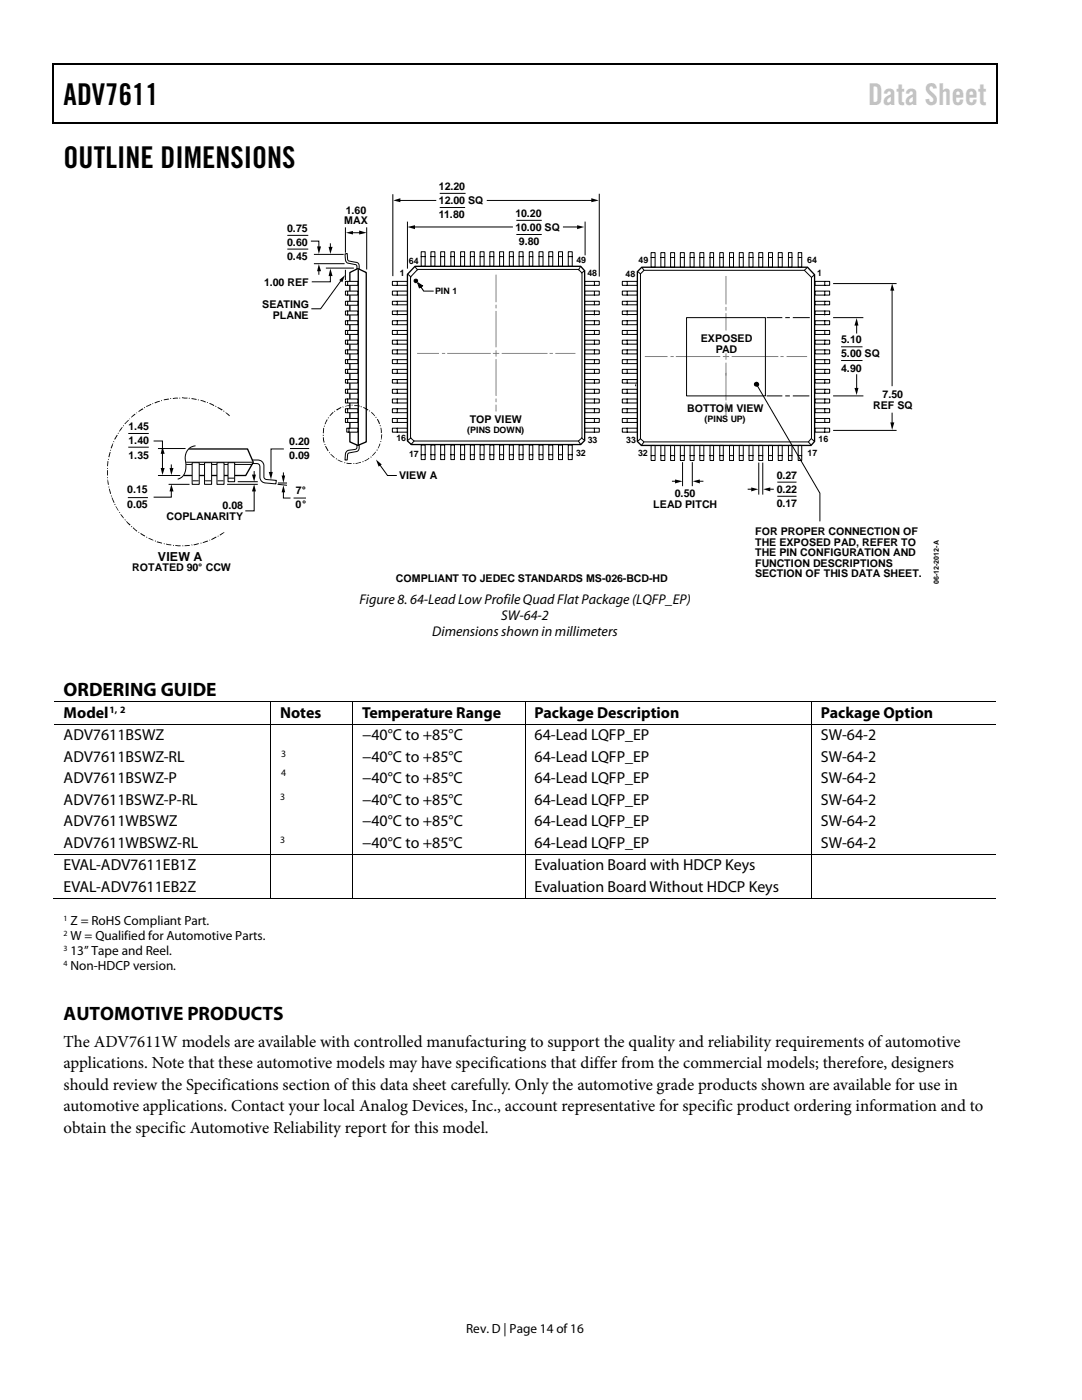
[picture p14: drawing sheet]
<svg xmlns="http://www.w3.org/2000/svg" width="216mm" height="279mm" viewBox="0 0 216 279" stroke-linecap="round" stroke-linejoin="round" font-family="sans-serif">
<defs><g id="words">
<g font-size="6">
<text x="12.7" y="21">ADV7611</text>
<text x="12.7" y="33.6">OUTLINE DIMENSIONS</text>
</g>
<text font-size="6" fill="#c1c1c1" x="173.2" y="21">Data Sheet</text>
<g font-size="3.9">
<text x="12.7" y="139">ORDERING GUIDE</text>
<text x="12.7" y="203.5">AUTOMOTIVE PRODUCTS</text>
</g>
<g font-size="3.3">
<text x="12.7" y="208.9">The ADV7611W models are available with controlled manufacturing to support the quality and reliability requirements of automotive</text>
<text x="12.7" y="213.2">applications. Note that these automotive models may have specifications that differ from the commercial models; therefore, designers</text>
<text x="12.7" y="221.8">automotive applications. Contact your local Analog Devices, Inc., account representative for specific product ordering information and to</text>
<text x="12.7" y="217.5">should review the Specifications section of this data sheet carefully. Only the automotive grade products shown are available for use in</text>
<text x="12.7" y="226">obtain the specific Automotive Reliability report for this model.</text>
</g>
<g font-size="3.2">
<text x="12.7" y="143.3">Model</text>
<text x="55.9" y="143.3">Notes</text>
<text x="72.2" y="143.3">Temperature Range</text>
<text x="106.7" y="143.3">Package Description</text>
<text x="163.8" y="143.3">Package Option</text>
<text x="12.7" y="147.7">ADV7611BSWZ</text>
<text x="72.2" y="147.7">−40°C to +85°C</text>
<text x="106.7" y="147.7">64-Lead LQFP_EP</text>
<text x="163.8" y="147.7">SW-64-2</text>
<text x="12.7" y="152">ADV7611BSWZ-RL</text>
<text x="72.2" y="152">−40°C to +85°C</text>
<text x="106.7" y="152">64-Lead LQFP_EP</text>
<text x="163.8" y="152">SW-64-2</text>
<text x="12.7" y="156.3">ADV7611BSWZ-P</text>
<text x="12.7" y="160.6">ADV7611BSWZ-P-RL</text>
<text x="72.2" y="160.6">−40°C to +85°C</text>
<text x="72.2" y="156.3">−40°C to +85°C</text>
<text x="106.7" y="160.6">64-Lead LQFP_EP</text>
<text x="106.7" y="156.3">64-Lead LQFP_EP</text>
<text x="163.8" y="160.6">SW-64-2</text>
<text x="163.8" y="156.3">SW-64-2</text>
<text x="12.7" y="164.9">ADV7611WBSWZ</text>
<text x="72.2" y="164.9">−40°C to +85°C</text>
<text x="106.7" y="164.9">64-Lead LQFP_EP</text>
<text x="163.8" y="164.9">SW-64-2</text>
<text x="12.7" y="169.2">ADV7611WBSWZ-RL</text>
<text x="12.7" y="173.7">EVAL-ADV7611EB1Z</text>
<text x="72.2" y="169.2">−40°C to +85°C</text>
<text x="106.7" y="169.2">64-Lead LQFP_EP</text>
<text x="106.7" y="173.7">Evaluation Board with HDCP Keys</text>
<text x="163.8" y="169.2">SW-64-2</text>
<text x="12.7" y="178">EVAL-ADV7611EB2Z</text>
<text x="106.7" y="178">Evaluation Board Without HDCP Keys</text>
</g>
<g font-size="2.8">
<text x="71.7" y="120.6">Figure 8. 64-Lead Low Profile Quad Flat Package (LQFP_EP)</text>
<text x="100" y="123.8">SW-64-2</text>
<text x="86.3" y="127">Dimensions shown in millimeters</text>
</g>
<g font-size="2.6">
<text x="14.1" y="184.7">Z = RoHS Compliant Part.</text>
<text x="14.1" y="187.7">W = Qualified for Automotive Parts.</text>
<text x="14.1" y="190.7">13” Tape and Reel.</text>
<text x="14.1" y="193.7">Non-HDCP version.</text>
<text x="93" y="266">Rev. D | Page 14 of 16</text>
</g>
<text font-size="2.5" x="31.5" y="111.9">VIEW A</text>
<g font-size="2.1">
<text x="87.6" y="37.9">12.20</text>
<text x="87.6" y="40.8">12.00 SQ</text>
<text x="57.3" y="46.3">0.75</text>
<text x="68.7" y="44.8">MAX</text>
<text x="69" y="42.7">1.60</text>
<text x="87.6" y="43.6">11.80</text>
<text x="102.8" y="43.3">10.20</text>
<text x="102.8" y="46.1">10.00 SQ</text>
<text x="57.3" y="49.1">0.60</text>
<text x="57.3" y="51.9">0.45</text>
<text x="103.6" y="49">9.80</text>
<text x="52.7" y="57">1.00 REF</text>
<text x="52.3" y="61.5">SEATING</text>
<text x="54.4" y="63.6">PLANE</text>
<text x="139.8" y="68.3">EXPOSED</text>
<text x="142.8" y="70.5">PAD</text>
<text x="167.8" y="68.5">5.10</text>
<text x="167.8" y="71.3">5.00 SQ</text>
<text x="167.8" y="74.2">4.90</text>
<text x="137.1" y="82.1">BOTTOM VIEW</text>
<text x="174.2" y="81.6">REF SQ</text>
<text x="176.1" y="79.5">7.50</text>
<text x="25.6" y="85.9">1.45</text>
<text x="25.6" y="88.7">1.40</text>
<text x="57.7" y="88.8">0.20</text>
<text x="93.8" y="84.4">TOP VIEW</text>
<text x="25.6" y="91.5">1.35</text>
<text x="57.7" y="91.6">0.09</text>
<text x="79.6" y="95.5">VIEW A</text>
<text x="155" y="95.5">0.27</text>
<text x="25.4" y="98.5">0.15</text>
<text x="25.4" y="101.3">0.05</text>
<text x="44.4" y="101.7">0.08</text>
<text x="59" y="101.5">0°</text>
<text x="59.1" y="98.7">7°</text>
<text x="130.4" y="101.4">LEAD PITCH</text>
<text x="134.7" y="99.3">0.50</text>
<text x="155" y="98.4">0.22</text>
<text x="155" y="101.2">0.17</text>
<text x="33.2" y="103.8">COPLANARITY</text>
<text x="150.7" y="106.8">FOR PROPER CONNECTION OF</text>
<text x="150.7" y="108.9">THE EXPOSED PAD, REFER TO</text>
<text x="150.7" y="111">THE PIN CONFIGURATION AND</text>
<text x="150.7" y="113.1">FUNCTION DESCRIPTIONS</text>
<text x="26.4" y="114">ROTATED 90° CCW</text>
<text x="79" y="116.2">COMPLIANT TO JEDEC STANDARDS MS-026-BCD-HD</text>
<text x="150.7" y="115.2">SECTION OF THIS DATA SHEET.</text>
</g>
<g font-size="1.9">
<text x="21.8" y="142.2">1, 2</text>
<text x="56.1" y="151">3</text>
<text x="56.1" y="154.9">4</text>
<text x="55.9" y="159.6">3</text>
<text x="55.9" y="168.2">3</text>
</g>
<g font-size="1.8">
<text x="81.6" y="52.7">64</text>
<text x="115" y="52.6">49</text>
<text x="127.4" y="52.5">49</text>
<text x="161.1" y="52.5">64</text>
<text x="79.7" y="55.1">1</text>
<text x="86.8" y="58.7">PIN 1</text>
<text x="117.2" y="55.1">48</text>
<text x="124.8" y="55.3">48</text>
<text x="163" y="55">1</text>
<text x="79.1" y="88.1">16</text>
<text x="93.2" y="86.5">(PINS DOWN)</text>
<text x="117.3" y="88.4">33</text>
<text x="124.9" y="88.4">33</text>
<text x="140.6" y="84.2">(PINS UP)</text>
<text x="163.3" y="88.3">16</text>
<text x="81.6" y="91.1">17</text>
<text x="115" y="91">32</text>
<text x="127.3" y="91">32</text>
<text x="161.1" y="91">17</text>
</g>
<g font-size="1.6">
<text x="12.7" y="183.8">1</text>
<text x="12.7" y="186.8">2</text>
<text x="12.7" y="189.8">3</text>
<text x="12.7" y="192.8">4</text>
</g>
<text font-size="1.4" x="187.3" y="116.5" transform="rotate(-90 187.3 116.5)">06-12-2012-A</text>
</g></defs>
<path d="M10.5 12.7h.3v1h-.3zM10.5 12.7h.3v.3h-.3zM133.3 12.7h.3v.3h-.3zM198.8 12.7h.2v1h-.2zM198.8 12.7h.2v.3h-.2zM10.5 24.4h.3v.3h-.3zM133.1 24.4h.2v.3h-.2zM198.8 24.4h.2v.3h-.2z" fill="#000"/>
<path d="M10.7 13.7v10.7M10.8 12.8h122.5M133.6 12.8h65.2M198.9 13.7v10.7M10.8 24.5h188" fill="none" stroke="#000" stroke-width=".25"/>
<g fill="none" stroke="#000" stroke-width=".2">
<path d="M78.4 38.9v16.1M87.8 38.6h5M119.6 38.8v16.3M78.3 58.1h3v.8h-3zM78.3 56.2h3v.7h-3zM79.3 56.2v.7M79.3 58.2v.7M81.3 44.3v9.2M84 50.2h.8v3h-.8zM84 51.2h.8M86 50.2h.8v3h-.8zM86 51.2h.8"/>
<path d="M87.8 41.4h4.9M87.9 50.2h.8v3h-.8zM87.9 51.2h.8M90 50.2h.7v3h-.7zM90 51.2h.7M91.9 50.2h.8v3h-.8zM91.9 51.2h.7M93.9 50.2h.7v3h-.7zM93.9 51.2h.7M95.8 50.2h.8v3h-.8zM95.8 51.2h.7M97.7 50.2h.8v3h-.8z"/>
<path d="M97.7 51.2h.8M99.7 50.2h.8v3h-.8zM99.7 51.2h.8M101.6 50.2h.8v3h-.8zM101.6 51.2h.8M103.1 44h4.9M103.1 46.8h4.9M103.6 50.2h.8v3h-.8zM103.6 51.2h.8M105.6 50.2h.7v3h-.7zM105.6 51.2h.7M107.6 50.2h.8v3h-.8z"/>
<path d="M107.6 51.2h.7M109.5 50.2h.8v3h-.8zM109.5 51.2h.7M111.4 50.2h.8v3h-.8zM111.4 51.2h.8M113.4 50.2h.8v3h-.8zM113.4 51.2h.8M116.7 58.1h2.9v.8h-2.9zM116.7 56.2h2.9v.7h-2.9zM116.7 44.3v6.6M118.6 56.2v.7M118.6 58.2v.7"/>
<path d="M124.2 58.1h3v.8h-3zM124.2 56.2h3v.7h-3zM125.1 56.2v.7M125.1 58.2v.7M129.9 50.4h.8v2.9h-.8zM129.9 51.4h.7M131.9 50.4h.8v2.9h-.8zM131.9 51.4h.7M133.8 50.4h.8v2.9h-.8zM133.8 51.4h.8M135.8 50.4h.8v2.9h-.8zM135.8 51.4h.8"/>
<path d="M137.7 50.4h.8v2.9h-.8zM137.7 51.4h.8M139.6 50.4h.8v2.9h-.8zM139.6 51.4h.8M141.6 51.4h.8M141.7 50.4h.7v2.9h-.7zM143.6 50.4h.7v2.9h-.7zM143.6 51.4h.7M145.6 50.4h.8v2.9h-.8zM145.6 51.4h.7M147.5 50.4h.8v2.9h-.8zM147.5 51.4h.7"/>
<path d="M149.5 50.4h.8v2.9h-.8zM149.5 51.4h.8M151.4 50.4h.8v2.9h-.8zM151.4 51.4h.8M153.3 50.4h.8v2.9h-.8zM153.3 51.4h.8M155.3 50.4h.8v2.9h-.8zM155.3 51.4h.8M157.3 50.4h.7v2.9h-.7zM157.3 51.4h.7M159.3 50.4h.7v2.9h-.7zM159.3 51.4h.7"/>
<path d="M162.6 58.1h2.9v.8h-2.9zM162.6 56.2h2.9v.7h-2.9zM164.6 56.2v.7M164.6 58.2v.7M78.3 79.6h3v.8h-3zM78.3 77.7h3v.8h-3zM78.3 75.7h3v.8h-3zM78.3 73.7h3v.8h-3zM78.3 71.8h3v.8h-3zM78.3 69.8h3v.8h-3zM78.3 67.9h3v.8h-3zM78.3 66h3v.7h-3z"/>
<path d="M78.3 64h3v.8h-3zM78.3 62.1h3v.7h-3zM78.3 60.1h3v.7h-3zM79.3 60.1v.7M79.3 62.1v.8M79.3 64v.8M79.3 66v.7M79.3 67.9v.8M79.3 69.8v.8M79.3 71.9v.7M79.3 73.8v.7M79.3 75.7v.8"/>
<path d="M79.3 77.7v.8M79.3 79.6v.8M116.7 79.6h2.9v.8h-2.9zM116.7 77.7h2.9v.8h-2.9zM116.7 75.7h2.9v.8h-2.9zM116.7 73.7h2.9v.8h-2.9zM116.7 71.8h2.9v.8h-2.9zM116.7 69.8h2.9v.8h-2.9zM116.7 67.9h2.9v.8h-2.9zM116.7 66h2.9v.7h-2.9zM116.7 64h2.9v.8h-2.9zM116.7 62.1h2.9v.7h-2.9z"/>
<path d="M116.7 60.1h2.9v.7h-2.9zM118.6 60.1v.7M118.6 62.1v.8M118.6 64v.8M118.6 66v.7M118.6 67.9v.8M118.6 69.8v.8M118.6 71.9v.7M118.6 73.8v.7M118.6 75.7v.8M118.6 77.7v.8M118.6 79.6v.8"/>
<path d="M124.2 79.6h3v.8h-3zM124.2 77.7h3v.8h-3zM124.2 75.7h3v.8h-3zM124.2 73.7h3v.8h-3zM124.2 71.8h3v.8h-3zM124.2 69.8h3v.8h-3zM124.2 67.9h3v.8h-3zM124.2 66h3v.7h-3zM124.2 64h3v.8h-3zM124.2 62.1h3v.7h-3zM124.2 60.1h3v.7h-3zM125.1 60.1v.7"/>
<path d="M125.1 62.1v.8M125.1 64v.8M125.1 66v.7M125.1 67.9v.8M125.1 69.8v.8M125.1 71.9v.7M125.1 73.8v.7M125.1 75.7v.8M125.1 77.7v.8M125.1 79.6v.8M162.6 79.6h2.9v.8h-2.9zM162.6 77.7h2.9v.8h-2.9z"/>
<path d="M162.6 75.7h2.9v.8h-2.9zM162.6 73.7h2.9v.8h-2.9zM162.6 71.8h2.9v.8h-2.9zM162.6 69.8h2.9v.8h-2.9zM162.6 67.9h2.9v.8h-2.9zM162.6 66h2.9v.7h-2.9zM162.6 64h2.9v.8h-2.9zM162.6 62.1h2.9v.7h-2.9zM162.6 60.1h2.9v.7h-2.9zM164.6 60.1v.7M164.6 62.1v.8M164.6 64v.8"/>
<path d="M164.6 66v.7M164.6 67.9v.8M164.6 69.8v.8M164.6 71.9v.7M164.6 73.8v.7M164.6 75.7v.8M164.6 77.7v.8M164.6 79.6v.8M78.3 83.5h3v.8h-3zM78.3 81.6h3v.8h-3zM78.3 85.5h3v.7h-3zM79.3 81.6v.8"/>
<path d="M79.3 83.5v.8M79.3 85.5v.7M84 88.8h.8v2.9h-.8zM84 90.8h.8M86 88.8h.8v2.9h-.8zM86 90.8h.8M87.9 88.8h.8v2.9h-.8zM87.9 90.8h.8M90 88.8h.7v2.9h-.7zM90 90.8h.7M91.9 88.8h.8v2.9h-.8zM91.9 90.8h.7"/>
<path d="M93.9 88.8h.7v2.9h-.7zM93.9 90.8h.7M95.8 88.8h.8v2.9h-.8zM95.8 90.8h.7M97.7 88.8h.8v2.9h-.8zM97.7 90.8h.8M99.7 88.8h.8v2.9h-.8zM99.7 90.8h.8M101.6 88.8h.8v2.9h-.8zM101.6 90.8h.8M103.6 88.8h.8v2.9h-.8zM103.6 90.8h.8"/>
<path d="M105.6 88.8h.7v2.9h-.7zM105.6 90.8h.7M107.6 88.8h.8v2.9h-.8zM107.6 90.8h.7M109.5 88.8h.8v2.9h-.8zM109.5 90.8h.7M111.4 88.8h.8v2.9h-.8zM111.4 90.8h.8M113.4 88.8h.8v2.9h-.8zM113.4 90.8h.8M116.7 85.5h2.9v.7h-2.9zM116.7 83.5h2.9v.8h-2.9z"/>
<path d="M116.7 81.6h2.9v.8h-2.9zM118.6 81.6v.8M118.6 83.5v.8M118.6 85.5v.7M124.2 83.5h3v.8h-3zM124.2 81.6h3v.8h-3zM124.2 85.5h3v.7h-3zM125.1 81.6v.8M125.1 83.5v.8M125.1 85.5v.7M129.9 88.9h.8v3h-.8zM129.9 90.9h.7"/>
<path d="M131.9 88.9h.8v3h-.8zM131.9 90.9h.7M133.8 88.9h.8v3h-.8zM133.8 90.9h.8M135.8 88.9h.8v3h-.8zM135.8 90.9h.8M137.7 88.9h.8v3h-.8zM137.7 90.9h.8M139.6 88.9h.8v3h-.8zM139.6 90.9h.8M141.6 90.9h.8M141.7 88.9h.7v3h-.7z"/>
<path d="M143.6 88.9h.7v3h-.7zM143.6 90.9h.7M145.6 88.9h.8v3h-.8zM145.6 90.9h.7M147.5 88.9h.8v3h-.8zM147.5 90.9h.7M149.5 88.9h.8v3h-.8zM149.5 90.9h.8M151.4 88.9h.8v3h-.8zM151.4 90.9h.8M153.3 88.9h.8v3h-.8zM153.3 90.9h.8"/>
<path d="M155.3 88.9h.8v3h-.8zM155.3 90.9h.8M157.3 88.9h.7v3h-.7zM157.3 90.9h.7M159.3 88.9h.7v3h-.7zM159.3 90.9h.7M162.6 85.5h2.9v.7h-2.9zM162.6 83.5h2.9v.8h-2.9zM162.6 81.6h2.9v.8h-2.9zM164.6 81.6v.8M164.6 83.5v.8M164.6 85.5v.7"/>
</g>
<path d="M69.2 51.1h.3v.7l-.3 .2z" fill="#fff"/>
<path d="M69.8 54.4l1.6-.8 1.7 .8v33.8l-1.7 .7-1.6-.7zM71.5 53.9v34.9M82.8 53.2h33.1l.8 .8v33.9l-.8 .8h-33.8l-.8-.7v-33.3zM127.2 54.2l.9-.9h33l1.4 1.5v33.3l-.7 .8h-33.8l-.8-.8z" fill="none" stroke="#000" stroke-width=".26"/>
<g fill="none" stroke="#000" stroke-width=".2">
<path d="M81.4 54.7l.6 .6M82.8 53.2l.5 .7M83.3 53.8h32.1l.7 .7v32.9l-.7 .6h-32.8l-.7-.6v-32.1zM83.3 56.4l1 .6-.6 .5zM83.8 56.9l.7 1.1M84.6 58.1h1.8M115.9 53.2l-.5 .7M116.7 54l-.7 .5M127.3 54.2l.5 .5M127.8 54.7l.7-.8h32l1.4 1.5v32.1l-.6 .7h-32.8l-.7-.6zM128.1 53.3l.4 .6M161 53.4l-.5 .5"/>
<path d="M162.5 54.8l-.6 .6M166.3 56.6h12.5M153.1 63.4h2.9M153.1 79h2.9M156.8 63.4h.7M156.8 79h.7M158.3 63.4h3.2M158.3 79h3.1M166.3 63.4h5.9M166.3 79h5.9M82 87.4l-.7 .5M82.6 88l-.6 .7"/>
<path d="M115.4 88l.5 .7M116 87.4l.7 .5M127.8 87.6l-.6 .5M128.5 88.2l-.5 .7M161.3 88.2l.5 .6M161.9 87.6l.6 .5M166.3 85.9h12.5"/>
<circle cx="83" cy="56.1" r=".35"/>
</g>
<g fill="#000">
<path d="M83.3 56.4l.4 1.1 .6-.5zM83.8 56.9l.7 1.1z"/>
<circle cx="83" cy="56.1" r=".35"/>
</g>
<path d="M68.9 56.2h2.5v.7h-2.5zM69.4 56.2v.7z" fill="#fff"/>
<path d="M68.9 56.2h2.5v.7h-2.5zM69.4 56.2v.7" fill="none" stroke="#000" stroke-width=".2"/>
<path d="M68.9 58.1h2.5v.8h-2.5zM69.4 58.2v.7z" fill="#fff"/>
<path d="M68.9 58.1h2.5v.8h-2.5zM69.4 58.2v.7" fill="none" stroke="#000" stroke-width=".2"/>
<path d="M68.9 60.1h2.5v.8h-2.5zM69.4 60.1v.7z" fill="#fff"/>
<path d="M68.9 60.1h2.5v.8h-2.5zM69.4 60.1v.7" fill="none" stroke="#000" stroke-width=".2"/>
<path d="M68.9 62.1h2.5v.8h-2.5zM69.4 62.1v.8z" fill="#fff"/>
<path d="M68.9 62.1h2.5v.8h-2.5zM69.4 62.1v.8" fill="none" stroke="#000" stroke-width=".2"/>
<path d="M68.9 64h2.5v.8h-2.5zM69.4 64v.8z" fill="#fff"/>
<path d="M68.9 64h2.5v.8h-2.5zM69.4 64v.8" fill="none" stroke="#000" stroke-width=".2"/>
<path d="M68.9 65.9h2.5v.8h-2.5zM69.4 65.9v.8z" fill="#fff"/>
<path d="M68.9 65.9h2.5v.8h-2.5zM69.4 65.9v.8" fill="none" stroke="#000" stroke-width=".2"/>
<path d="M68.9 67.9h2.5v.8h-2.5zM69.4 67.9v.8z" fill="#fff"/>
<path d="M68.9 67.9h2.5v.8h-2.5zM69.4 67.9v.8" fill="none" stroke="#000" stroke-width=".2"/>
<path d="M68.9 69.8h2.5v.8h-2.5zM69.4 69.8v.8z" fill="#fff"/>
<path d="M68.9 69.8h2.5v.8h-2.5zM69.4 69.8v.8" fill="none" stroke="#000" stroke-width=".2"/>
<path d="M68.9 71.8h2.5v.8h-2.5zM69.4 71.8v.8z" fill="#fff"/>
<path d="M68.9 71.8h2.5v.8h-2.5zM69.4 71.8v.8" fill="none" stroke="#000" stroke-width=".2"/>
<path d="M68.9 73.7h2.5v.8h-2.5zM69.4 73.8v.7z" fill="#fff"/>
<path d="M68.9 73.7h2.5v.8h-2.5zM69.4 73.8v.7" fill="none" stroke="#000" stroke-width=".2"/>
<path d="M68.9 75.7h2.5v.8h-2.5zM69.4 75.7v.8z" fill="#fff"/>
<path d="M68.9 75.7h2.5v.8h-2.5zM69.4 75.7v.8" fill="none" stroke="#000" stroke-width=".2"/>
<path d="M68.9 77.7h2.5v.8h-2.5zM69.4 77.7v.7z" fill="#fff"/>
<path d="M68.9 77.7h2.5v.8h-2.5zM69.4 77.7v.7" fill="none" stroke="#000" stroke-width=".2"/>
<path d="M68.9 79.6h2.5v.8h-2.5zM69.4 79.6v.7z" fill="#fff"/>
<path d="M68.9 79.6h2.5v.8h-2.5zM69.4 79.6v.7" fill="none" stroke="#000" stroke-width=".2"/>
<path d="M68.9 81.6h2.5v.8h-2.5zM69.4 81.6v.8z" fill="#fff"/>
<path d="M68.9 81.6h2.5v.8h-2.5zM69.4 81.6v.8" fill="none" stroke="#000" stroke-width=".2"/>
<path d="M68.9 83.5h2.5v.8h-2.5zM69.4 83.5v.8z" fill="#fff"/>
<path d="M68.9 83.5h2.5v.8h-2.5zM69.4 83.5v.8" fill="none" stroke="#000" stroke-width=".2"/>
<path d="M69.2 85.5h2.2v.7h-2.2zM69.6 85.5v.7z" fill="#fff"/>
<g fill="none" stroke="#000" stroke-width=".2">
<path d="M57.4 47h4M57.4 49.7h4M62 48.1h1.6v1.3M62.7 50.8h5.8M62.7 52.6h6M63.6 53.9v.9M65.1 53.5h5.4M65.9 54.8v1.4h-3.7M65.9 48.6v.9M68.1 55.9l-4.1 5.7h-1.9M68.9 53.9v1.9M68.9 45.5v4.8"/>
<path d="M70.2 46.4h1.7M71.2 53.7l-.1-.8-1.6-.4a.68 .68 0 0 1-.6-.7l-.1-1.1 .5-.1 .1 1.2 .1 .2 1.5 .4a.63 .63 0 0 1 .7 .7v.6M73.2 45.5v8.2M25.6 99.3h3.8M25.7 86.5h3.9M25.7 89.2h3.9M30.6 88h1.8v2.2M31.6 94.9h4.3M31.6 89.5h5.3M32.4 90.3v3.4M33.7 96.7h4M34.2 97.8v1.4h-3.6"/>
<path d="M34.2 92.7v1M45.4 96.7h5.9M47.5 96.1h3.8M50.7 97.8v4.2h-1.8M50.7 94v1M55.5 96.7l1.7 .1M55.6 96.4h1.6M56.5 98v1.4h1.5M56.5 94.3v.9M56.6 89.6h-2.5v4.9M58 89.5h3.6M58.6 99.4h2.5"/>
<path d="M69.2 85.5h2.2v.7h-2.2zM69.6 85.5v.7M71.2 88.8l-.1 .8-1.6 .3-.4 .2-.2 .5-.1 1.2h.5l.2-1.3 1.5-.4a.68 .68 0 0 0 .7-.7v-.6M75.7 92.7l1.6 2.2h1.9"/>
</g>
<g fill="#000">
<path d="M63.3 49.2h.8l-.5 1.5zM63.6 52.7l.5 1.4h-.8zM65.6 49.3h.8l-.5 1.4zM65.9 53.6l.5 1.5h-.8zM67.7 55.9l1.1-1-.5 1.4zM69 46.4l1.4-.3v.7zM71.7 46l1.5 .4-1.5 .4zM32.1 93.4h.8l-.5 1.4zM32.4 89.2l.5 1.4h-.8zM33.8 93.4h.8l-.4 1.4zM34.2 96.7l.4 1.4h-.8zM50.3 94.7h.8l-.4 1.4z"/>
<path d="M50.7 96.7l.4 1.4h-.8zM53.6 94.2h.8l-.3 1.5zM56.2 94.9h.7l-.4 1.5zM56.5 96.8l.4 1.5h-.7zM75 91.7l1.2 1-.6 .4z"/>
<path d="M45 82.4l.8 .7 .1-.2-.2-.2-.6-.4zM44.6 81.9l-.1 .2 .2 .1 .1-.2zM43.5 81.2l-.1 .2 .9 .5 .1-.2zM43 81l-.1 .1 .2 .1 .1-.2zM41.8 80.4v.2l.9 .4 .1-.1zM41.3 80.2v.2h.1l.1-.2zM40 79.8v.2l1 .3 .1-.1zM39.5 79.7v.2h.2v-.2zM38.3 79.5l-.1 .1 1 .2v-.2zM37.7 79.4l-.1 .1 .2 .1 .1-.1zM36.3 79.3v.2h.5h.6l.1-.1zM35.8 79.4v.1h.2v-.1zM34.5 79.5v.1l1-.1v-.1zM33.9 79.5l.3 .1zM32.7 79.7v.2l1-.2v-.2zM32.2 79.9v.2l.1-.1v-.2zM30.8 80.3l.1 .2 1-.3v-.2zM30.4 80.5l.1 .2 .1-.1v-.2zM29.1 81l.1 .2 1-.4-.1-.2zM28.7 81.3l.1 .2 .2-.1-.1-.2zM27.6 82.1l.1 .1 .9-.5-.2-.2zM27.2 82.4l.1 .1h.1l-.1-.2zM26.1 83.2l.1 .1 .8-.6-.1-.2zM25.8 83.6h.2zM24.8 84.6l.2 .1 .7-.7-.1-.2zM24.6 84.8v.3zM24.4 85.2l-.6 .9v.1l.7-.9zM23.6 86.3v.3zM23.3 86.8l-.5 .9h.2l.5-.8zM22.7 88l-.1 .2 .2 .1zM22.5 88.5l-.4 .9 .2 .1zM22 89.8v.2l.2-.1v-.1zM21.9 90.2l-.3 1 .2 .1 .3-1.1zM21.5 91.5l.2 .3zM21.5 92l-.1 1h.1l.1-.9zM21.4 93.4v.2h.1v-.2zM21.4 93.8v1.1h.1v-1.1zM21.4 95.2v.2h.1v-.2zM21.5 95.7v1.1h.2zM21.6 97.1v.2h.2v-.2zM21.7 97.5l.3 1.1 .2-.1-.3-1zM22.1 99l.1 .1 .1-.1v-.1zM22.3 99.3l.4 1.1 .2-.1-.5-1zM22.8 100.6l.1 .2 .1-.1v-.2zM23 101.1l.6 .9 .1-.1-.4-.7-.2-.2zM23.8 102.1v.3l.2-.1zM24 102.7l.6 .8 .1-.1-.3-.4-.3-.4zM24.8 103.7l.2 .2 .1-.1-.1-.2zM25.2 104.1l.7 .8 .2-.2-.8-.7zM26.2 105l-.1 .1 .2 .1 .1-.2zM26.6 105.2l-.1 .2 .8 .7 .1-.2zM27.6 106.3l.1 .1 .1-.2-.1-.1zM28.1 106.4l-.1 .1 .9 .6 .1-.2zM29.2 107.1l-.1 .2h.2l.1-.1zM29.6 107.4l.7 .4h.3l-.9-.5zM30.9 107.9l.2 .2zM31.4 108l-.1 .2 1 .3v-.2zM32.7 108.4l.2 .3zM33.1 108.5v.2l1.1 .1v-.1zM34.5 108.8v.1h.2v-.1zM35 108.8v.1l1 .1v-.2zM36.4 108.8v.2h.2v-.2zM36.8 108.8v.2l1.1-.1-.1-.1zM38.2 108.7l.2 .1zM38.6 108.7l.1 .1 1-.2v-.2zM40 108.3v.2h.2v-.2zM40.5 108.2v.2l1-.4-.1-.1zM41.8 107.7v.2h.2zM42.1 107.6l.1 .2 1-.5-.1-.2zM43.4 107h.2zM43.8 106.7l.1 .2 .9-.6-.1-.1z"/>
<path d="M76.1 86.7l-.1 1 .2-.7 .1-.3zM75.9 85.4l.1 1h.2l-.1-1zM75.7 84.9l.1 .2 .2-.1-.1-.2zM75.2 83.7l.4 1 .2-.1-.4-1zM74.9 83.2l.1 .2 .1-.1-.1-.1zM74.1 82.2v.2l.7 .7v-.1zM73.6 82h.3zM72.6 81.2l-.1 .2 .8 .5 .2-.2zM72 81l-.1 .2 .2 .1 .1-.2zM70.7 80.9v.1l1.1 .1v-.1zM70.2 80.8v.2h.1v-.2zM68.8 81h1.1v-.1zM68.3 81.1l.3 .2zM67.1 81.7l.1 .2 .9-.5-.1-.2zM66.6 82.1h.3l-.1-.2zM66.5 82.2l-.8 .8 .1 .1 .7-.7zM65.5 83.2l-.1 .2 .2 .1 .1-.1zM65.2 83.7l-.4 1h.1l.5-.9zM64.7 84.9l-.1 .2 .2 .1 .1-.2zM64.5 85.4l-.1 1 .2 .1 .1-1zM64.4 86.8v.2h.2v-.2zM64.4 87.3l.2 1.1 .2-.1-.2-1.1zM64.7 88.6l.2 .2zM64.9 89.1l.5 .9h.2l-.6-1zM65.7 90.3v.2l.1-.2zM65.9 90.7l.6 .5 .2 .2 .1-.1-.8-.7zM67.1 91.5l-.1 .1 .2 .1v-.2zM67.3 91.8l.8 .4h.3l-1-.5zM68.7 92.2v.2l.2-.2zM69.2 92.3l-.1 .2 1.1 .1v-.2zM70.5 92.4v.2h.2v-.2zM71 92.4v.2l1-.3v-.1zM72.3 92.1l.1 .1h.2l-.1-.2zM72.7 91.9l.1 .2 .9-.6-.1-.1zM73.9 91.2l.2 .2v-.2zM74.9 90.1l-.7 .8 .1 .1 .7-.8zM75.2 89.7l-.1 .2 .2 .1 .1-.2zM75.7 88.5l-.3 .9 .1 .1 .4-1zM75.9 88l-.1 .2 .3-.1v-.1z"/>
</g>
<path d="M37.8 89.6h11.6l1.1 2.6-1.5 2.7h-12.3" fill="none" stroke="#000" stroke-width=".26"/>
<path d="M37.2 92.2h13.2z" fill="#fff"/>
<path d="M37.2 92.2h13.2" fill="none" stroke="#000" stroke-width=".2"/>
<path d="M37.2 92.7h13.2z" fill="#fff"/>
<path d="M37.2 92.7h13.2" fill="none" stroke="#000" stroke-width=".2"/>
<path d="M45.5 92.3h1.3v3.8h-1.3z" fill="#fff" stroke="#000" stroke-width=".2"/>
<path d="M45.6 95.4h1.1" fill="none" stroke="#000" stroke-width=".2"/>
<path d="M38.3 92.3h1.5v4.4h-1.5z" fill="#fff" stroke="#000" stroke-width=".2"/>
<path d="M38.5 96h1.1" fill="none" stroke="#000" stroke-width=".2"/>
<path d="M40.8 92.3h1.4v4.4h-1.4z" fill="#fff" stroke="#000" stroke-width=".2"/>
<path d="M41 96h1.1z" fill="#fff"/>
<path d="M41 96h1.1" fill="none" stroke="#000" stroke-width=".2"/>
<path d="M43.3 92.3h1.4v4.4h-1.4z" fill="#fff" stroke="#000" stroke-width=".2"/>
<g fill="none" stroke="#000" stroke-width=".2">
<path d="M79.6 40h7.4M82.5 45.3h19.8M97.1 40h21.2M112.3 45.3h3.1M178 57.7v19.4M137 63.4h15.7v15.6h-15.7zM151 76.7l12.6 21.7v5.6M167.9 69.2h4.1M167.9 71.9h4.1M170.9 64.7v1.9M170.9 74.7v3M39 89a2.35 2.35 0 0 0-2 3 3.2 3.2 0 0 1-.9 3.4l-.6 .2"/>
<path d="M43.5 96h1M50.4 91.8a2.03 2.03 0 0 1 2 .4l.3 .7 .1 2.6 .3 .2 2 .2-.1 .7-1.9-.2a1.18 1.18 0 0 1-1.2-1.1v-2.1a.61 .61 0 0 0-.7-.7h-.8M134.1 96h.9M136.2 92.3v4.6M138.1 92.3v4.6M139.4 96h1M149.2 97.6h1M151.4 92.4v6.2M152.2 92.4v6.2M153.4 97.6h1M155.2 96.2h3.6M155.2 99h3.6"/>
<path d="M178 82.4v2.2M10.8 140h43.1M10.8 144.5h43.1M54 140.1v4.4M54 144.6v25.8M54.1 140h16.2M54.1 144.5h16.2M70.3 140.1v4.4M70.3 144.6v25.8M70.4 140h34.3M70.4 144.5h34.3M104.8 140.1v4.4"/>
<path d="M104.8 144.6v25.8M104.9 140h56.9M104.9 144.5h56.9M161.9 140.1v4.4M161.9 144.6v25.8M162 140h36.8M162 144.5h36.8M10.5 179.3h43.4M10.8 170.5h43.1M54 170.6v8.6M54.1 170.5h16.2M54.1 179.3h16.2"/>
<path d="M70.3 170.6v8.6M70.4 170.5h34.3M70.4 179.3h34.3M104.8 170.6v8.6M104.9 170.5h56.9M104.9 179.3h56.9M161.9 170.6v8.6M162 170.5h36.8M162 179.3h36.8"/>
</g>
<g fill="#000">
<path d="M78.5 40l1.4-.4v.8zM81.3 45.3l1.5-.4v.8zM115.2 44.9l1.4 .4-1.4 .4zM118 39.6l1.5 .4-1.5 .4zM178 56.6l.5 1.4h-.8zM170.5 77.4h.8l-.4 1.4zM170.9 63.5l.4 1.5h-.8zM134.7 95.7l1.5 .3-1.5 .5zM138.2 96l1.4-.3v.8zM149.9 97.3l1.4 .3-1.4 .5zM152.3 97.6l1.4-.3v.8zM177.7 84.3h.8l-.5 1.5z"/>
<path d="M53.9 139.9h.2v.2h-.2zM53.9 144.5h.2v.1h-.2zM70.3 139.9h.1v.2h-.1zM70.3 144.5h.1v.1h-.1zM104.7 139.9h.2v.2h-.2zM104.7 144.5h.2v.1h-.2zM161.8 139.9h.2v.2h-.2zM161.8 144.5h.2v.1h-.2zM53.9 170.4h.2v.2h-.2zM53.9 179.2h.2v.2h-.2zM70.3 170.4h.1v.2h-.1zM70.3 179.2h.1v.2h-.1z"/>
<path d="M104.7 170.4h.2v.2h-.2zM104.7 179.2h.2v.2h-.2zM161.8 170.4h.2v.2h-.2zM161.8 179.2h.2v.2h-.2z"/>
<circle cx="150.9" cy="76.7" r=".51"/>
</g>
<g fill="none" stroke="#808285" stroke-width=".2">
<path d="M99 54.9v5.3M144.9 55.2v5.5M83.3 70.5h4.2M88.3 70.5h.4M89.3 70.5h8.5M98.5 70.5h1M99 60.9v.5M99 62.2v7M99 70v1.1M99 71.8v7.1M99 79.6v.6M100.2 70.5h8.9"/>
<path d="M109.8 70.5h.4M110.9 70.5h3.8M128.8 71.2h4.3M133.9 71.2h.4M135 71.2h8.6M144.3 71.2h1.1M144.9 61.4v.5M144.9 62.6v3.3M144.9 70.6v1.1M144.9 72.5v7.3M146.1 71.2h9.1M155.8 71.2h.5"/>
<path d="M157.1 71.2h3.8M99 80.9v1.1M144.9 80.4v.6M144.9 81.7v1.3"/>
</g>
<use href="#words"/>
</svg>
